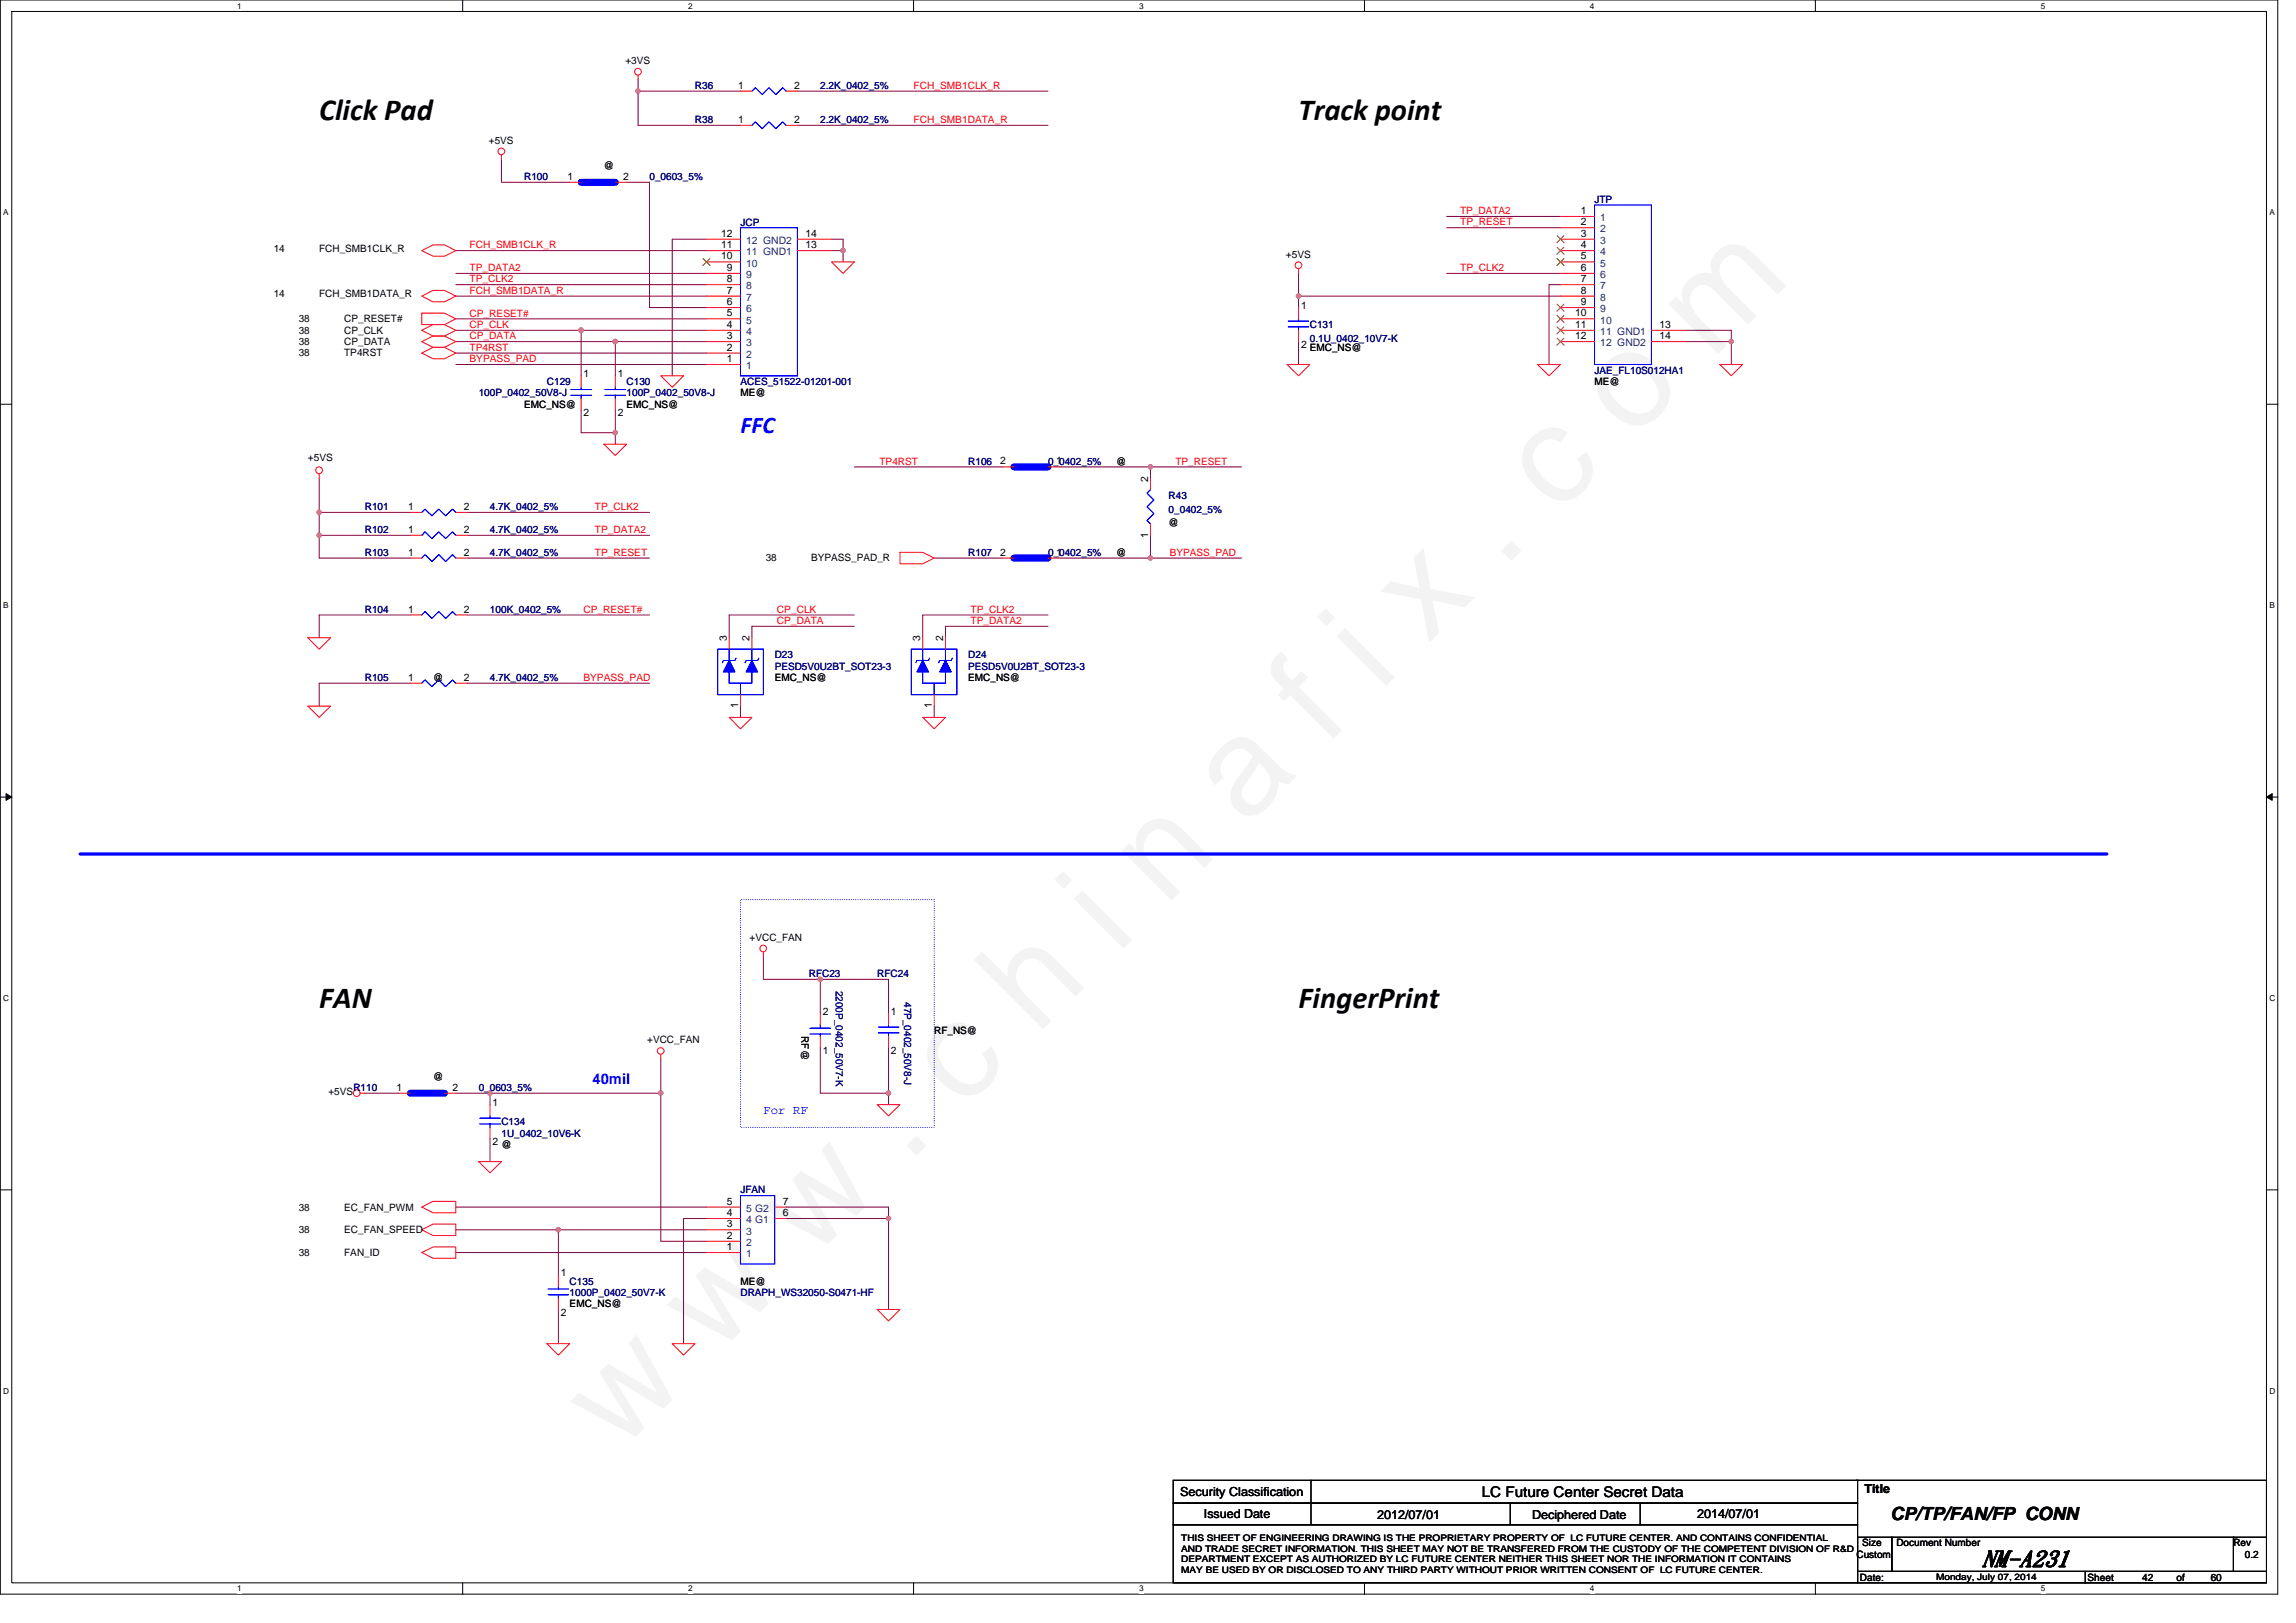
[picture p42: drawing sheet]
<svg xmlns="http://www.w3.org/2000/svg" width="297mm" height="210mm" viewBox="0 0 297 210" stroke-linecap="round" stroke-linejoin="round" font-family="sans-serif">
<defs><g id="words">
<text font-size="17.6" fill="#f0f" x="80.1" y="188" transform="rotate(-45 80.1 188)">w w w . c h i n a f i x . c o m</text>
<g font-size="4">
<text x="41.3" y="15.6">Click Pad</text>
<text x="168" y="15.6">Track point</text>
<text x="41.3" y="130.5">FAN</text>
<text x="168" y="130.5">FingerPrint</text>
</g>
<text font-size="3.1" fill="#00f" x="95.8" y="56">FFC</text>
<text font-size="3" x="256.4" y="202.6">NM-A231</text>
<text font-size="2.3" x="244.6" y="196.6">CP/TP/FAN/FP CONN</text>
<text font-size="1.9" fill="#00f" x="76.7" y="140.3">40mil</text>
<text font-size="1.9" x="191.7" y="193.7">LC Future Center Secret Data</text>
<text font-size="1.6" fill="#00f" x="98.8" y="144.2">For RF</text>
<g font-size="1.6">
<text x="152.7" y="193.5">Security Classification</text>
<text x="155.8" y="196.3">Issued Date</text>
<text x="178.2" y="196.5">2012/07/01</text>
<text x="198.2" y="196.5">Deciphered Date</text>
<text x="219.6" y="196.3">2014/07/01</text>
<text x="241.2" y="193.1">Title</text>
</g>
<g font-size="1.3">
<text x="80.9" y="8.3">+3VS</text>
<text x="95.5" y="11.5">1</text>
<text x="102.7" y="11.5">2</text>
<text x="95.5" y="15.9">1</text>
<text x="102.7" y="15.9">2</text>
<text x="63.2" y="18.6">+5VS</text>
<text x="73.4" y="23.3">1</text>
<text x="78.1" y="21.8">@</text>
<text x="80.6" y="23.3">2</text>
<text x="204.5" y="27.7">1</text>
<text x="204.5" y="29.1">2</text>
<text x="35.4" y="32.6">14</text>
<text x="41.3" y="32.6">FCH_SMB1CLK_R</text>
<text x="93.3" y="33.6">10</text>
<text x="93.3" y="32.1">11</text>
<text x="93.3" y="30.6">12</text>
<text x="94" y="35.1">9</text>
<text x="104.2" y="32.1">13</text>
<text x="104.2" y="30.6">14</text>
<text x="166.4" y="33.3">+5VS</text>
<text x="204.5" y="32.1">4</text>
<text x="204.5" y="33.6">5</text>
<text x="204.5" y="30.6">3</text>
<text x="204.5" y="35.1">6</text>
<text x="35.4" y="38.5">14</text>
<text x="38.6" y="41.7">38</text>
<text x="41.3" y="38.5">FCH_SMB1DATA_R</text>
<text x="44.5" y="41.7">CP_RESET#</text>
<text x="94" y="40.9">5</text>
<text x="94" y="39.5">6</text>
<text x="94" y="38">7</text>
<text x="94" y="36.5">8</text>
<text x="168.3" y="39.9">1</text>
<text x="203.8" y="40.9">10</text>
<text x="204.5" y="38">8</text>
<text x="204.5" y="36.5">7</text>
<text x="204.5" y="39.5">9</text>
<text x="38.6" y="44.7">38</text>
<text x="38.6" y="43.2">38</text>
<text x="38.6" y="46.1">38</text>
<text x="44.5" y="44.7">CP_DATA</text>
<text x="44.5" y="43.2">CP_CLK</text>
<text x="44.5" y="46.1">TP4RST</text>
<text x="94" y="46.8">1</text>
<text x="94" y="45.4">2</text>
<text x="94" y="43.9">3</text>
<text x="94" y="42.4">4</text>
<text x="168.3" y="45">2</text>
<text x="169.5" y="45.4">EMC_NS@</text>
<text x="203.8" y="42.4">11</text>
<text x="203.8" y="43.9">12</text>
<text x="214.7" y="42.4">13</text>
<text x="214.7" y="43.9">14</text>
<text x="67.8" y="52.7">EMC_NS@</text>
<text x="75.5" y="48.8">1</text>
<text x="75.5" y="53.8">2</text>
<text x="79.9" y="48.8">1</text>
<text x="79.9" y="53.8">2</text>
<text x="81.1" y="52.7">EMC_NS@</text>
<text x="95.8" y="51.3">ME@</text>
<text x="206.3" y="49.8">ME@</text>
<text x="39.8" y="59.7">+5VS</text>
<text x="52.8" y="66">1</text>
<text x="60" y="66">2</text>
<text x="129.4" y="60.1">2</text>
<text x="136.6" y="60.1">1</text>
<text x="144.4" y="60.1">@</text>
<text x="148.5" y="62.3" transform="rotate(-90 148.5 62.3)">2</text>
<text x="52.8" y="68.9">1</text>
<text x="52.8" y="71.9">1</text>
<text x="60" y="68.9">2</text>
<text x="60" y="71.9">2</text>
<text x="129.4" y="71.9">2</text>
<text x="136.6" y="71.9">1</text>
<text x="144.4" y="71.9">@</text>
<text x="148.5" y="69.6" transform="rotate(-90 148.5 69.6)">1</text>
<text x="151.2" y="68.1">@</text>
<text x="99.1" y="72.6">38</text>
<text x="104.9" y="72.6">BYPASS_PAD_R</text>
<text x="52.8" y="79.2">1</text>
<text x="60" y="79.2">2</text>
<text x="94" y="83" transform="rotate(-90 94 83)">3</text>
<text x="97" y="83" transform="rotate(-90 97 83)">2</text>
<text x="119.1" y="83" transform="rotate(-90 119.1 83)">3</text>
<text x="122" y="83" transform="rotate(-90 122 83)">2</text>
<text x="52.8" y="88.1">1</text>
<text x="56" y="88.1">@</text>
<text x="60" y="88.1">2</text>
<text x="100.2" y="88.1">EMC_NS@</text>
<text x="125.3" y="88.1">EMC_NS@</text>
<text x="95.5" y="91.7" transform="rotate(-90 95.5 91.7)">1</text>
<text x="120.5" y="91.7" transform="rotate(-90 120.5 91.7)">1</text>
<text x="97" y="121.7">+VCC_FAN</text>
<text x="106.4" y="131.3">2</text>
<text x="115.3" y="131.3">1</text>
<text x="83.7" y="135">+VCC_FAN</text>
<text x="103.7" y="134.1" transform="rotate(90 103.7 134.1)">RF@</text>
<text x="106.4" y="136.3">1</text>
<text x="115.3" y="136.3">2</text>
<text x="120.9" y="133.8">RF_NS@</text>
<text x="42.5" y="141.7">+5VS</text>
<text x="51.3" y="141.1">1</text>
<text x="56" y="139.7">@</text>
<text x="58.5" y="141.1">2</text>
<text x="63.7" y="143">1</text>
<text x="63.7" y="148.1">2</text>
<text x="64.9" y="148.5">@</text>
<text x="94" y="155.9">5</text>
<text x="101.3" y="155.9">7</text>
<text x="38.6" y="159.6">38</text>
<text x="38.6" y="156.6">38</text>
<text x="44.5" y="159.6">EC_FAN_SPEED</text>
<text x="44.5" y="156.6">EC_FAN_PWM</text>
<text x="94" y="161.7">1</text>
<text x="94" y="160.3">2</text>
<text x="94" y="158.8">3</text>
<text x="94" y="157.3">4</text>
<text x="101.3" y="157.3">6</text>
<text x="38.6" y="162.5">38</text>
<text x="44.5" y="162.5">FAN_ID</text>
<text x="72.6" y="165.1">1</text>
<text x="95.8" y="166.2">ME@</text>
<text x="72.6" y="170.2">2</text>
<text x="73.7" y="169.1">EMC_NS@</text>
<text x="240.2" y="201.5">Custom</text>
<text x="240.9" y="200.1">Size</text>
<text x="245.3" y="200.1">Document Number</text>
<text x="288.9" y="200.1">Rev</text>
<text x="290.4" y="201.5">0.2</text>
<text x="240.6" y="204.5">Date:</text>
<text x="270.1" y="204.5">Sheet</text>
<text x="277.2" y="204.5">42</text>
<text x="281.6" y="204.5">of</text>
<text x="286" y="204.5">60</text>
</g>
<g font-size="1.3" fill="#000080">
<text x="89.9" y="11.5">R36</text>
<text x="106.1" y="11.5">2.2K_0402_5%</text>
<text x="89.9" y="15.9">R38</text>
<text x="106.1" y="15.9">2.2K_0402_5%</text>
<text x="67.8" y="23.3">R100</text>
<text x="84" y="23.3">0_0603_5%</text>
<text x="95.8" y="29.2">JCP</text>
<text x="206.3" y="26.2">JTP</text>
<text x="169.5" y="42.4">C131</text>
<text x="169.5" y="44.2">0.1U_0402_10V7-K</text>
<text x="61.9" y="51.3">100P_0402_50V8-J</text>
<text x="70.8" y="49.8">C129</text>
<text x="81.1" y="49.8">C130</text>
<text x="81.1" y="51.3">100P_0402_50V8-J</text>
<text x="95.8" y="49.8">ACES_51522-01201-001</text>
<text x="206.3" y="48.3">JAE_FL10S012HA1</text>
<text x="125.3" y="60.1">R106</text>
<text x="135.6" y="60.1">0_0402_5%</text>
<text x="151.2" y="64.5">R43</text>
<text x="47.2" y="69">R102</text>
<text x="47.2" y="66">R101</text>
<text x="47.2" y="71.9">R103</text>
<text x="63.4" y="69">4.7K_0402_5%</text>
<text x="63.4" y="66">4.7K_0402_5%</text>
<text x="63.4" y="71.9">4.7K_0402_5%</text>
<text x="125.3" y="71.9">R107</text>
<text x="135.6" y="71.9">0_0402_5%</text>
<text x="151.2" y="66.3">0_0402_5%</text>
<text x="47.2" y="79.3">R104</text>
<text x="63.4" y="79.3">100K_0402_5%</text>
<text x="47.2" y="88.1">R105</text>
<text x="63.4" y="88.1">4.7K_0402_5%</text>
<text x="100.2" y="85.2">D23</text>
<text x="100.2" y="86.6">PESD5V0U2BT_SOT23-3</text>
<text x="125.3" y="85.2">D24</text>
<text x="125.3" y="86.6">PESD5V0U2BT_SOT23-3</text>
<text x="104.6" y="126.4">RFC23</text>
<text x="108.1" y="128.2" transform="rotate(90 108.1 128.2)">2200P_0402_50V7-K</text>
<text x="113.5" y="126.4">RFC24</text>
<text x="117" y="129.6" transform="rotate(90 117 129.6)">47P_0402_50V8-J</text>
<text x="45.7" y="141.1">R110</text>
<text x="61.9" y="141.1">0_0603_5%</text>
<text x="64.9" y="145.6">C134</text>
<text x="64.9" y="147">1U_0402_10V6-K</text>
<text x="95.8" y="154.4">JFAN</text>
<text x="73.7" y="166.2">C135</text>
<text x="73.7" y="167.7">1000P_0402_50V7-K</text>
<text x="95.8" y="167.7">DRAPH_WS32050-S0471-HF</text>
</g>
<g font-size="1.3" fill="#f00">
<text x="118.2" y="11.5">FCH_SMB1CLK_R</text>
<text x="118.2" y="15.9">FCH_SMB1DATA_R</text>
<text x="188.9" y="29.2">TP_RESET</text>
<text x="188.9" y="27.7">TP_DATA2</text>
<text x="60.7" y="35.1">TP_DATA2</text>
<text x="60.7" y="32.1">FCH_SMB1CLK_R</text>
<text x="188.9" y="35.1">TP_CLK2</text>
<text x="60.7" y="41">CP_RESET#</text>
<text x="60.7" y="36.5">TP_CLK2</text>
<text x="60.7" y="38">FCH_SMB1DATA_R</text>
<text x="60.7" y="42.4">CP_CLK</text>
<text x="60.7" y="43.9">CP_DATA</text>
<text x="60.7" y="45.4">TP4RST</text>
<text x="60.7" y="46.9">BYPASS_PAD</text>
<text x="77" y="66">TP_CLK2</text>
<text x="113.8" y="60.1">TP4RST</text>
<text x="152.1" y="60.1">TP_RESET</text>
<text x="77" y="71.9">TP_RESET</text>
<text x="77" y="69">TP_DATA2</text>
<text x="151.3" y="71.9">BYPASS_PAD</text>
<text x="75.5" y="79.3">CP_RESET#</text>
<text x="100.5" y="80.7">CP_DATA</text>
<text x="100.5" y="79.3">CP_CLK</text>
<text x="125.6" y="80.7">TP_DATA2</text>
<text x="125.6" y="79.3">TP_CLK2</text>
<text x="75.5" y="88.1">BYPASS_PAD</text>
</g>
<g font-size="1.3" fill="#004080">
<text x="207" y="28.6">1</text>
<text x="96.5" y="36">9</text>
<text x="96.5" y="34.5">10</text>
<text x="96.5" y="33">11 GND1</text>
<text x="96.5" y="31.6">12 GND2</text>
<text x="207" y="33">4</text>
<text x="207" y="30.1">2</text>
<text x="207" y="34.5">5</text>
<text x="207" y="31.6">3</text>
<text x="207" y="36">6</text>
<text x="96.5" y="41.9">5</text>
<text x="96.5" y="40.4">6</text>
<text x="96.5" y="38.9">7</text>
<text x="96.5" y="37.4">8</text>
<text x="207" y="38.9">8</text>
<text x="207" y="37.4">7</text>
<text x="207" y="41.9">10</text>
<text x="207" y="40.4">9</text>
<text x="96.5" y="47.8">1</text>
<text x="96.5" y="46.3">2</text>
<text x="96.5" y="44.8">3</text>
<text x="96.5" y="43.3">4</text>
<text x="207" y="43.3">11 GND1</text>
<text x="207" y="44.8">12 GND2</text>
<text x="96.5" y="161.2">2</text>
<text x="96.5" y="159.7">3</text>
<text x="96.5" y="158.3">4 G1</text>
<text x="96.5" y="156.8">5 G2</text>
<text x="96.5" y="162.7">1</text>
</g>
<g font-size="1.2">
<text x="152.8" y="199.4">THIS SHEET OF ENGINEERING DRAWING IS THE PROPRIETARY PROPERTY OF LC FUTURE CENTER. AND CONTAINS CONFIDENTIAL</text>
<text x="152.8" y="200.8">AND TRADE SECRET INFORMATION. THIS SHEET MAY NOT BE TRANSFERED FROM THE CUSTODY OF THE COMPETENT DIVISION OF R&amp;D</text>
<text x="152.8" y="202.1">DEPARTMENT EXCEPT AS AUTHORIZED BY LC FUTURE CENTER NEITHER THIS SHEET NOR THE INFORMATION IT CONTAINS</text>
<text x="152.8" y="203.5">MAY BE USED BY OR DISCLOSED TO ANY THIRD PARTY WITHOUT PRIOR WRITTEN CONSENT OF LC FUTURE CENTER.</text>
<text x="250.5" y="204.4">Monday, July 07, 2014</text>
</g>
<g font-size="1.1">
<text x="30.7" y="1.1">1</text>
<text x="89" y="1.1">2</text>
<text x="147.4" y="1.1">3</text>
<text x="205.7" y="1.1">4</text>
<text x="264" y="1.1">5</text>
<text x=".4" y="27.8">A</text>
<text x="293.6" y="27.8">A</text>
<text x=".4" y="78.7">B</text>
<text x="293.6" y="78.7">B</text>
<text x=".4" y="129.5">C</text>
<text x="293.6" y="129.5">C</text>
<text x=".4" y="180.3">D</text>
<text x="293.6" y="180.3">D</text>
<text x="30.7" y="205.9">1</text>
<text x="89" y="205.9">2</text>
<text x="147.4" y="205.9">3</text>
<text x="205.7" y="205.9">4</text>
<text x="264" y="205.9">5</text>
</g>
</g></defs>
<path d="M0 0h294.7v206.2h-294.7zM1.5 1.5h291.7v203.3h-291.7z" fill="none" stroke="#000" stroke-width=".13"/>
<g fill="#fff">
<path d="M30.7 .1h.6v1.2h-.6z"/>
<path d="M30.7 204.9h.6v1.2h-.6z"/>
</g>
<path d="M59.9 0v1.5M59.9 204.8v1.5" fill="none" stroke="#000" stroke-width=".13"/>
<g fill="#fff">
<path d="M89 .1h.6v1.2h-.6z"/>
<path d="M89 204.9h.6v1.2h-.6z"/>
</g>
<path d="M118.2 0v1.5M118.2 204.8v1.5" fill="none" stroke="#000" stroke-width=".13"/>
<g fill="#fff">
<path d="M147.4 .1h.5v1.2h-.5z"/>
<path d="M147.4 204.9h.5v1.2h-.5z"/>
</g>
<path d="M176.5 0v1.5M176.5 204.8v1.5" fill="none" stroke="#000" stroke-width=".13"/>
<g fill="#fff">
<path d="M205.7 .1h.6v1.2h-.6z"/>
<path d="M205.7 204.9h.6v1.2h-.6z"/>
</g>
<path d="M234.9 0v1.5M234.9 204.8v1.5" fill="none" stroke="#000" stroke-width=".13"/>
<g fill="#fff">
<path d="M264 .1h.6v1.2h-.6z"/>
<path d="M264 204.9h.6v1.2h-.6z"/>
<path d="M.4 26.9h.7v1.2h-.7z"/>
<path d="M293.6 26.9h.7v1.2h-.7z"/>
<path d="M.4 77.7h.7v1.2h-.7z"/>
<path d="M293.6 77.7h.7v1.2h-.7z"/>
</g>
<path d="M0 52.3h1.5M293.2 52.3h1.5" fill="none" stroke="#000" stroke-width=".13"/>
<g fill="#fff">
<path d="M.4 128.5h.8v1.2h-.8z"/>
<path d="M293.6 128.5h.7v1.2h-.7z"/>
</g>
<path d="M0 103.1h1.5M293.2 103.1h1.5" fill="none" stroke="#000" stroke-width=".13"/>
<path d="M.8 102.7l.7 .4-.7 .4zM293.2 103.1l.8-.4v.8z" fill="#000" stroke="#000" stroke-width=".13"/>
<g fill="#fff">
<path d="M.4 179.3h.8v1.2h-.8z"/>
<path d="M293.6 179.3h.7v1.2h-.7z"/>
</g>
<g fill="none" stroke="#000" stroke-width=".13">
<path d="M0 153.9h1.5M293.2 153.9h1.5M151.8 191.5h88.5v3h-88.5zM151.8 194.5h88.5v2.8h-88.5zM151.8 197.3h88.5v7.5h-88.5zM169.6 191.5v5.8M195.4 194.5v2.8M212.2 194.5v2.8M240.2 191.5h53v7.4M240.3 198.9h4.4v4.4h-4.4zM244.7 198.9h44.2v4.4h-44.2zM288.9 198.9h4.3v4.4h-4.3z"/>
<path d="M240.3 203.3h29.5v1.5h-29.5zM269.8 203.3h23.4v1.5h-23.4z"/>
</g>
<path d="M10.4 110.5h262.2" fill="none" stroke="#00f" stroke-width=".42"/>
<path d="M95.8 116.4h25.1v29.5h-25.1z" fill="none" stroke="#00f" stroke-width=".13" stroke-dasharray="0 .3"/>
<g fill="none" stroke="#800040" stroke-width=".13">
<path d="M82.5 10.3v1.5M95.8 11.8h-13.3v4.4h13.3M103.2 11.8h32.4M103.2 16.2h32.4M59 36.8h32.4M59 35.4h32.4M59 32.4h32.4M59 38.3h32.4M64.9 20.6v3h8.8M81.1 23.6h2.9v16.2h7.4M168 38.3h33.9M59 44.2h20.6"/>
<path d="M59 42.7h16.2M59 41.3h32.4M59 45.7h32.4M59 47.2h32.4M41.3 66.3h11.8M41.3 69.3h11.8M41.3 69.3v2.9h11.8M41.3 66.3v3M41.3 61.9v4.4M53.1 79.6h-11.8v2.9M60.4 79.6h23.6M60.4 66.3h23.6"/>
<path d="M60.4 72.2h23.6M60.4 69.3h23.6M53.1 88.4h-11.8v3M60.4 88.4h23.6M47.2 141.4h4.4M59 141.4h4.4M59 159.1h13.2v5.9M59 156.2h32.4M63.4 141.4v1.5M63.4 141.4h22.1M63.4 147.3v3M59 162.1h32.4"/>
</g>
<g fill="#f0f" stroke="#f0f" stroke-width=".13">
<circle cx="63.4" cy="141.4" r=".29"/>
<circle cx="41.3" cy="66.3" r=".29"/>
<circle cx="41.3" cy="69.2" r=".29"/>
<circle cx="82.5" cy="11.8" r=".29"/>
</g>
<g fill="none" stroke="#f00" stroke-width=".13">
<path d="M82.5 9.7v.6M95.8 11.8h1.5M95.8 16.2h1.5M101.7 11.8h1.5M101.7 16.2h1.5M54.6 32.4l1.4-.7h1.5l1.5 .7-1.5 .7h-1.5zM54.6 38.3l1.4-.7h1.5l1.5 .7-1.5 .8h-1.5zM64.9 20v.6M73.7 23.6h1.5M79.6 23.6h1.5M54.6 40.5h2.9l1.5 .8-1.5 .7h-2.9zM54.6 44.2l1.4-.7h1.5l1.5 .7-1.5 .7h-1.5z"/>
<path d="M54.6 42.7l1.4-.7h1.5l1.5 .7-1.5 .8h-1.5zM54.6 45.7l1.4-.8h1.5l1.5 .8-1.5 .7h-1.5zM41.3 61.3v.6M53.1 79.6h1.5M53.1 69.3h1.5M53.1 66.3h1.5M53.1 72.2h1.5M59 79.6h1.4M59 69.3h1.4M59 66.3h1.4M59 72.2h1.4M39.8 91.4h3l-1.5 1.4z"/>
<path d="M39.8 82.5h3l-1.5 1.5zM53.1 88.4h1.5M59 88.4h1.4M46.6 141.4h.6M51.6 141.4h1.5M54.6 159.1l1.4-.7h3v1.5h-3zM54.6 156.2l1.4-.8h3v1.5h-3zM57.5 141.4h1.5M61.9 150.3h3l-1.5 1.4zM63.4 142.9v1.5M63.4 145.9v1.4M54.6 162.1l1.4-.8h3v1.5h-3z"/>
<circle cx="64.9" cy="19.6" r=".43"/>
<circle cx="82.5" cy="9.3" r=".43"/>
<circle cx="41.3" cy="60.8" r=".43"/>
<circle cx="46.1" cy="141.4" r=".43"/>
</g>
<path d="M97.3 11.8l.4-.5 .9 .9 .9-.9 .9 .9 .9-.9 .4 .5M97.3 16.2l.4-.4 .9 .9 .9-.9 .9 .9 .9-.9 .4 .4M54.6 79.6l.4-.5 .9 .9 .9-.9 .9 .9 .8-.9 .5 .5M54.6 69.3l.4-.5 .9 .9 .9-.9 .9 .9 .8-.9 .5 .5M54.6 66.3l.4-.4 .9 .8 .9-.8 .9 .8 .8-.8 .5 .4M54.6 72.2l.4-.4 .9 .8 .9-.8 .9 .8 .8-.8 .5 .4M54.6 88.4l.4-.4 .9 .8 .9-.8 .9 .8 .8-.8 .5 .4M62.1 145.4h2.6M62.1 144.7h2.6M63.4 144.4v.3M63.4 145.4v.5" fill="none" stroke="#00f" stroke-width=".13"/>
<path d="M75.2 23.6h4.4M53.1 141.4h4.4" fill="none" stroke="#00f" stroke-width=".87"/>
<use href="#words"/>
</svg>
